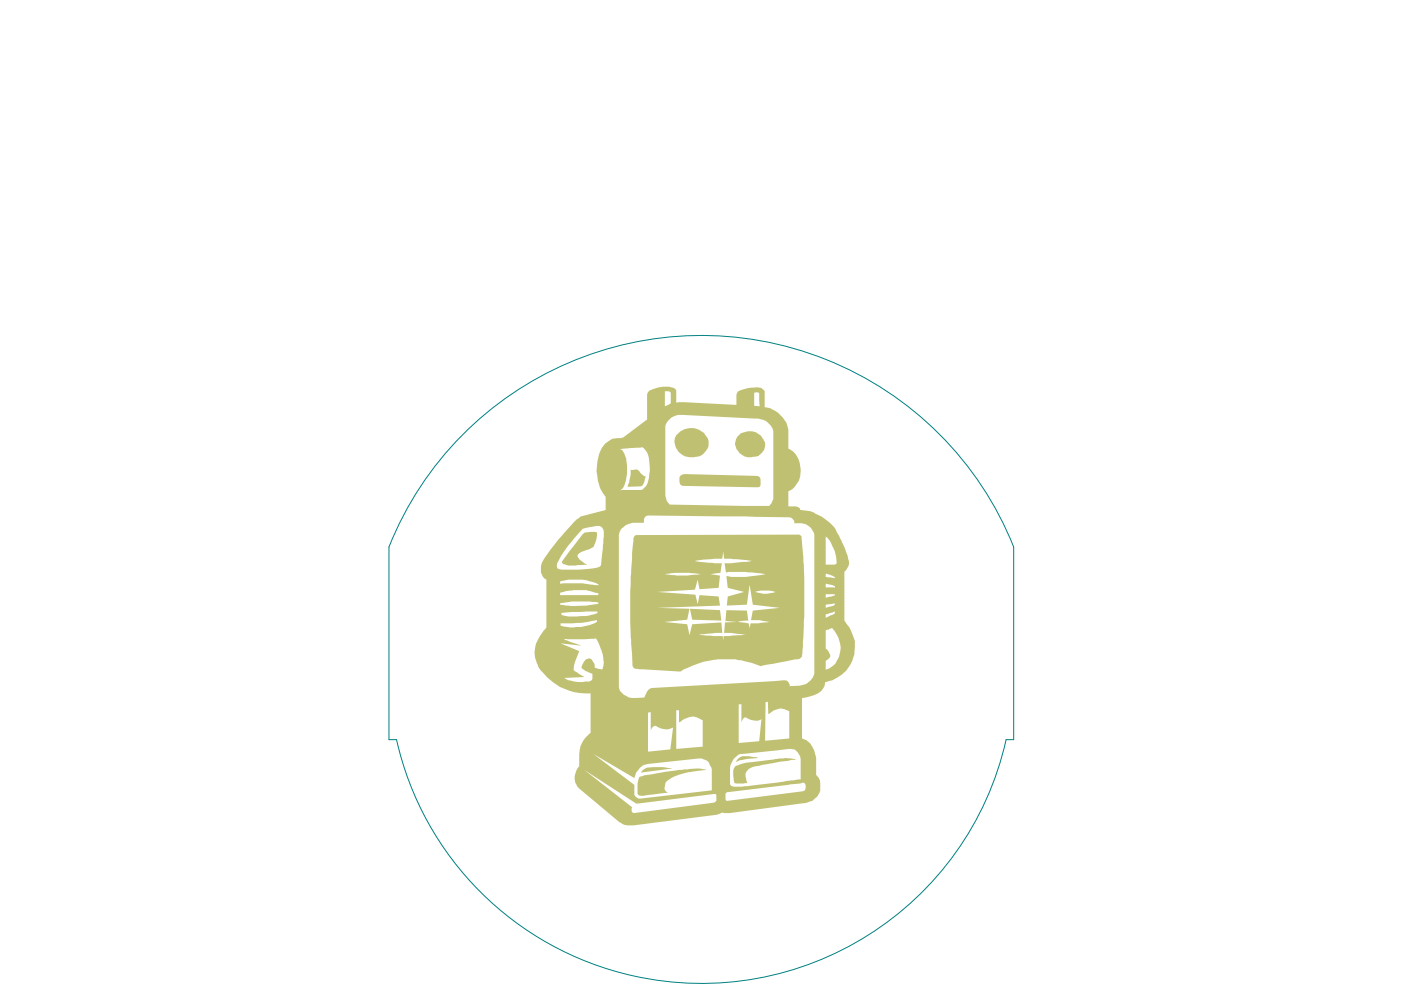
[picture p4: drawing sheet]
<svg xmlns="http://www.w3.org/2000/svg" width="297mm" height="210mm" viewBox="0 0 297 210" stroke-linecap="round" stroke-linejoin="round" font-family="sans-serif">
<path d="M97.7 92.1a71.2 71.2 0 0 1 116.8 23.6v40.8h-1.6a66.1 66.1 0 0 1-64.5 51.6 66.1 66.1 0 0 1-64.5-51.6h-1.6v-40.8a70.8 70.8 0 0 1 15.4-23.6z" fill="none" stroke="#008080" stroke-width=".21"/>
<path d="M119.5 135.2l4.2 .1 2.4-.2 .4 .6a9.7 9.7 0 0 1 1.1 5.2l-.1 .7-.9-.1-.8-.4a1.64 1.64 0 0 0-.6-1.4l-.1-.2a1.38 1.38 0 0 0-1.9 1.2l-.2 .5 .2 .3 .7 .5 1.4 .6a1.16 1.16 0 0 1-1.1 1.6h-.4a6.6 6.6 0 0 1-4.4-.7l4.2-.2-2.2-1.5 .1-1.1 1-2.9-3.9-1.7 4.3 .5-3.3-1.1zM143.9 100.7l.4-.3 .6-.1 15.1 .4a.77 .77 0 0 1 .9 .8l-.1 1.3a.84 .84 0 0 1-1 .3l-15.4-.3-.4-.2a1.6 1.6 0 0 1-.3-1.5zM156 92.4a3.3 3.3 0 0 1 3.5-1.1 3.3 3.3 0 0 1 2.4 2.9 2.16 2.16 0 0 1-1.3 2.1l-.1 .2-1.7 .3a2.27 2.27 0 0 1-1.7-.4 2.94 2.94 0 0 1-1.6-2.4l.2-1.1zM143.1 92a4.1 4.1 0 0 1 5-.9 2.88 2.88 0 0 1 1.5 3.9l-.7 1a4.3 4.3 0 0 1-4.4 .4l-.8-.6a2.99 2.99 0 0 1-.6-3.8zM155.4 162.3l.3-.3 2.3-.6 7.2-.9a7.4 7.4 0 0 1 3.3 .2l-3.4 .5-4.5 .8a2.94 2.94 0 0 0-2.9 1.7v.5l.4 1.5-1.3 .1a1.44 1.44 0 0 1-1.5-.3l-.1-.8a2.97 2.97 0 0 1 .2-2.4zM134.2 113.5l-.2 .4-.3 3.2a144.5 144.5 0 0 0-.3 17.2l.4 6.6 .2 .4 1.3 .3 8.6 .5a19.4 19.4 0 0 1 8.7-2.6 15.8 15.8 0 0 1 6.5 .8l1.9 .6 7.3-1.4a1.33 1.33 0 0 0 1.4-.6l.2-3.1a158.2 158.2 0 0 0 .2-15.9l-.5-6.1a.68 .68 0 0 0-.9-.7l-34.2 .1zM159.8 125.3a8 8 0 0 1 4.3 0 6.2 6.2 0 0 1-4.3 0zM140.7 121.5l2.3-.3h2.9l2.5 .3-2.8 .3h-2.5zM139 125.3l8-.5 .6-2.1 .4 2 4-.3 .3-2.6-2.1-.3 2.2-.3 .3-2h-1.5l-4.4-.5 2-.3 4-.2 .2-1.5 .2 1.5 2.7 .1 3.3 .4-4.6 .5h-1.3l.3 1.9 4.1-.1 4.4 .5h-.2a30.2 30.2 0 0 1-6.9 .6l-1.3-.2 .3 2.5 3.4 .9-3.4 .9-.2 1.9 4.2-.2 .6-4.2 .7 4.2 5.7 .7-5.7 .6-.4 2h1.8l2.2 .4-2.5 .3h-1.6l-.2 1.1-.2-1.1-2.3-.3 2.2-.3-.3-2.1-4.3-.1-.2 2.3 2.5 .2-2.6 .1-.2 2.2h1.4l3.3 .4-4.8 .3-.1 1-.1-1h-1.9l-3.2-.3 3.6-.4h1.4l-.2-2.2-6.2 .4-.5 2.3-.5-2.3-4.8-.5 4.8-.5 .5-2.3-6.9-.2 13.3-.5-.3-1.9-4-.3-.4 2-.5-2.1zM146 128.8l.4 2.3 6.2 .2-.3-2.2zM137.1 83l-.2 .5v5.3l-5.1 3.8-.5 .1a4.2 4.2 0 0 0-4.5 3.3 10.2 10.2 0 0 0 1.3 9.1v2.8l-5.2 1.4-1.5 1.2a49.6 49.6 0 0 0-6.8 8.6 3.5 3.5 0 0 0 .5 3.3l.5 .3-.1 10.2a9.3 9.3 0 0 0-2.3 4.3v.3a7.1 7.1 0 0 0 1 4l.1 .1a12.5 12.5 0 0 0 10.7 5.1v8.4l-.2 .1a5.5 5.5 0 0 0-1.8 2.2l-.4 1.2-.1 3.5a3.3 3.3 0 0 0 0 4.7l8.4 7.1a3.7 3.7 0 0 0 3.1 .7l17.8-2.3a2.11 2.11 0 0 1 2-.3l16.6-2.1a4 4 0 0 0 3.1-2.6v-1.6a2.7 2.7 0 0 0-.8-1.7v-3.7a5.7 5.7 0 0 0-2.1-3.7l-.9-.3v-8.6l.8-.1a7.1 7.1 0 0 0 3.3-1.5l.6-.8 .2-1a7.5 7.5 0 0 0 6.1-9.2l-1-2.3-1.1-1.5v-10.4a2.24 2.24 0 0 0 .8-2.8l-.7-2.1-1.2-2.7a9.2 9.2 0 0 0-5.1-4.7l-.8-.4-2.2-.3a1.03 1.03 0 0 0-1-.8h-1.6v-3.1a4.8 4.8 0 0 0 2.4-6 3.9 3.9 0 0 0-2.4-3.1v-3.1a5 5 0 0 0-2.2-4.5l-1.5-.9-1.3-.2v-3.3a1.56 1.56 0 0 0-1.7-1l-2.6 .4a2.74 2.74 0 0 0-1.6 .9l-.1 2.5-11.1-.6-1.6 .1v-2.5a1.95 1.95 0 0 0-1.8-.9h-1l-1.5 .3-1.3 .5zM159.6 83.1l.5-.1 .5 .2 .1 2.8-1.1-.1zM141.2 89.1a3.5 3.5 0 0 1 3.2-1.3l15.2 .8a3.5 3.5 0 0 1 4 3v13.9l-.4 1-.5 .6-21.1-.3-.6-.8-.2-1.3v-14.5zM140.7 82.8l1 .1 .2 .3v2.2l-1.2 .6zM131.1 95l4.7-.4a3.5 3.5 0 0 1 1.6 3.3 8.1 8.1 0 0 1-.8 5l-.7 .7-.3 .1-4.5 .1a3.5 3.5 0 0 0 1.5-3l.1-1.4a5.4 5.4 0 0 0-1.3-4.3zM125.5 159.5l8.7 5.1a4.3 4.3 0 0 1 2.1-2.8l11.6-1.3a2.68 2.68 0 0 1 2.1 1l.6 1.3v4.4l-14.9 1.8a1.23 1.23 0 0 1-1.5-.8v-2.1zM137.1 150.8l.6-.1v3.8a.87 .87 0 0 1 .5-.8 .87 .87 0 0 1 .9 .1l.7 .3a3.2 3.2 0 0 0 2.6-.2l-.6 4.7-4.7 .4zM143.1 150.3h.6v2.6a4.5 4.5 0 0 1 3.4-1.2l1.6 .7v5.6l-5.6 .5zM123.3 111.9l2.4-.5a1.46 1.46 0 0 1 1.7 .2 1.46 1.46 0 0 1 .3 1.6l-.5 6.4-.3 .3a16.5 16.5 0 0 1-6.1 .6l-2.4-.1a.86 .86 0 0 1-.5-1.3 30.2 30.2 0 0 1 5.4-7.2zM118.5 123a13.6 13.6 0 0 1 6.1-.1l2 .7v.3l-.5-.1a31.4 31.4 0 0 0-7.6-.3zM118.5 125.4a13.4 13.4 0 0 1 8.1 .1v.4h-8.1zM118.5 127.7l2.4-.4h3.9l1.8 .2v.3l-.4 .1-2 .2-2.9 .1-2.8-.3zM118.8 129.7l5.2-.3h2.4v.3a5 5 0 0 1-2.7 .7 11.2 11.2 0 0 1-4.9-.3zM118.6 131.9h2.5a21.2 21.2 0 0 0 5.2-.7v.4a11.7 11.7 0 0 1-7.7 .8zM123.6 162.9l11 7.1 16.5-2h.3l.2 .2v1.2l-.5 .4-17 2.2a.83 .83 0 0 1-.4-1.2zM153.6 167.8l.2-.2 15.5-1.8 .6-.2 .3 .1 .3 .4v.7l-.2 .4-.4 .2-15.9 2a.42 .42 0 0 1-.5-.1 .42 .42 0 0 1 0-.4zM156.3 149l.6-.1v3.9l.5-1h.4a3.5 3.5 0 0 0 3.1 .5l.2-.2-.5 4.7-4.3 .4zM155.5 160.3l.7-.6 .6-.2 10.1-1a1.74 1.74 0 0 1 2 .9l.4 .6 .1 .5v4.4l-2.8 .3a74.4 74.4 0 0 1-11.3 1.3l-.7-.2-.2-.3v-3.5a4.8 4.8 0 0 1 1.1-2.2zM162 148.6l.5-.1v2.7a3.9 3.9 0 0 1 3.2-1.2l1.3 .5v5.8l-5.1 .4zM131.6 111.8a3.8 3.8 0 0 1 2.8-1.2h1.8v-.2a1.06 1.06 0 0 1 1-1.3l29.8 .4a1.15 1.15 0 0 1 1 1.2h1.2a2.97 2.97 0 0 1 3.1 2.8v28.6a3.3 3.3 0 0 1-3.1 3l-2.1 .1v-.4a1.26 1.26 0 0 0-1.2-.9l-27.8 1.7a2.47 2.47 0 0 0-1.8 2l-1.7 .1a3.5 3.5 0 0 1-3.5-1.6l-.2-.7v-32.2l.2-.8zM174.7 113.5a5.8 5.8 0 0 1 1.7 2.8l.5 1.6 .1 1.1a.8 .8 0 0 1-1.1 .5h-1.2zM174.7 121.4l1.9 .7v.3l-1.9-.3zM174.7 123.5l1.9 .5v.4l-1.9-.1zM174.7 125.7h1.9v.3l-1.9 .5zM174.7 127.9l1.9-.2v.2l-.5 .3-1.4 .4zM174.7 130l1.9-.6-.1 .5-1.8 .8zM174.7 133.3l1.3-.4a6.1 6.1 0 0 1 1.5 6.1l-.2 .4a3.5 3.5 0 0 1-2.6 2.3l.1-1.9a1.2 1.2 0 0 0 .8-1.5l-.3-.5-.6-.5zM135.3 164.4a6.1 6.1 0 0 0-.3 3.7l.2 .2a21.5 21.5 0 0 0 5.3-.5l.8-.1a1 1 0 0 1-.6-1.3l.1-.7a7.1 7.1 0 0 1 4.6-2.2l4.1-.6-.5-.1a9.8 9.8 0 0 0-4 0l-8.7 1.3zM136 162.9l-.4 .6 6.6-.9a17.4 17.4 0 0 0-5.3-.2zM156.1 160.6l-.5 .7 .9-.4 1.5-.3 2.5-.2-1-.2a3.3 3.3 0 0 0-3.4 .4zM123.3 113l-2.8 3.6-1.6 2.4a3.1 3.1 0 0 0 2.6 .7l2.7-.2-.8-.5a2.55 2.55 0 0 1-1.2-1.4 2.99 2.99 0 0 1 2.3-1.3l.7-.4a3.7 3.7 0 0 0 1.1-3.3l-.8-.1a2.94 2.94 0 0 0-2.2 .5zM133.3 99.3a6.9 6.9 0 0 1-.4 3.4l-.1 .3 2.8-.1a2.26 2.26 0 0 0 .9-2.1l-.8-.6a1.46 1.46 0 0 0-2-.8z" fill="#c0c073"/>
</svg>
